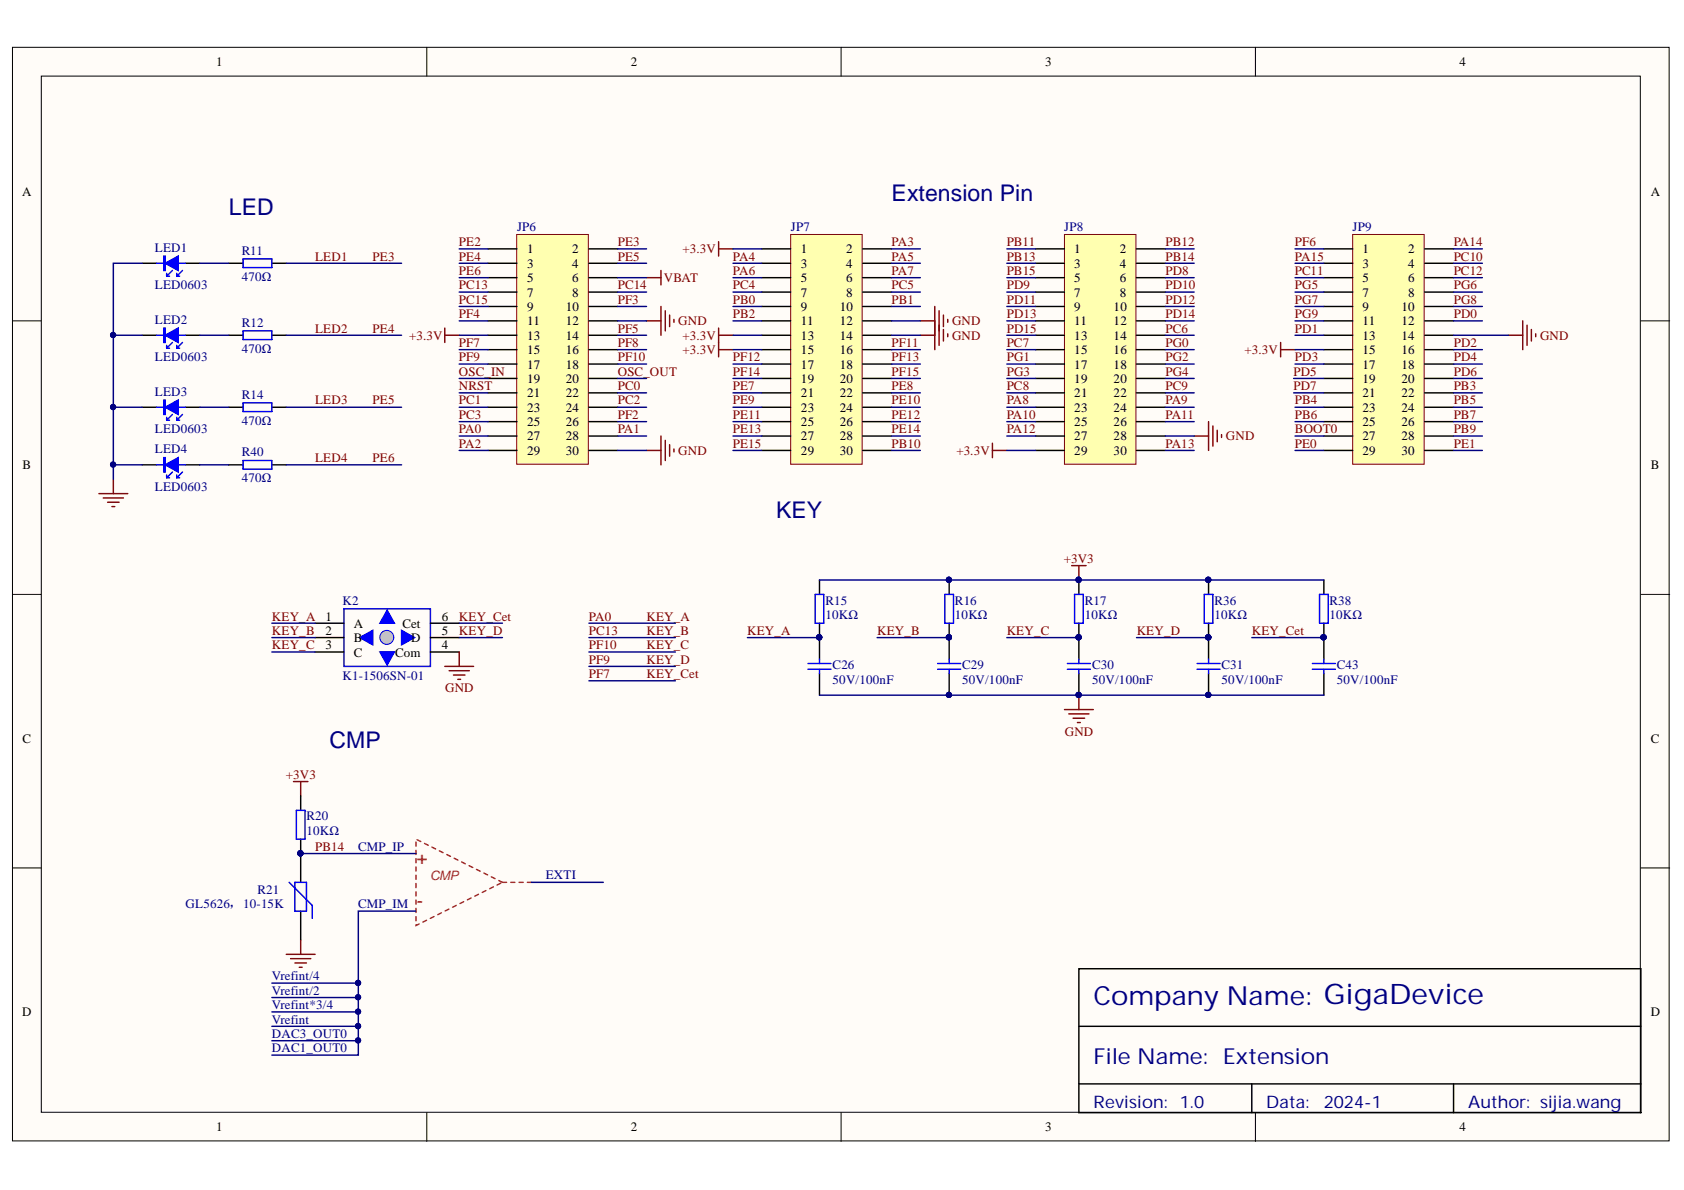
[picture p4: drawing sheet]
<svg xmlns="http://www.w3.org/2000/svg" width="297mm" height="210mm" viewBox="0 0 297 210" stroke-linecap="round" stroke-linejoin="round" font-family="sans-serif">
<defs><g id="words">
<text font-size="4.6" fill="#000080" x="192.9" y="177.3">Company Name: GigaDevice</text>
<g font-size="4.1" fill="#000080">
<text x="157.3" y="35.4">Extension Pin</text>
<text x="40.4" y="38">LED</text>
<text x="136.9" y="91.3">KEY</text>
<text x="58.1" y="131.9">CMP</text>
</g>
<text font-size="3.9" fill="#000080" x="192.9" y="187.7">File Name: Extension</text>
<g font-size="3.2" fill="#f00">
<text x="73.3" y="152.4">+</text>
<text x="73.3" y="160">-</text>
</g>
<g font-size="3" fill="#000080">
<text x="192.9" y="195.4">Revision: 1.0</text>
<text x="223.3" y="195.4">Data:</text>
<text x="233.5" y="195.4">2024-1</text>
<text x="259" y="195.4">Author: sijia.wang</text>
</g>
<g font-size="2.3">
<text x="38.2" y="11.7">1</text>
<text x="111.2" y="11.7">2</text>
<text x="184.3" y="11.7">3</text>
<text x="257.4" y="11.7">4</text>
<text x="3.9" y="34.5">A</text>
<text x="291.2" y="34.5">A</text>
<text x="93" y="44.7">1</text>
<text x="93" y="47.2">3</text>
<text x="100.9" y="44.7">2</text>
<text x="100.9" y="47.2">4</text>
<text x="141.3" y="44.7">1</text>
<text x="141.3" y="47.2">3</text>
<text x="149.2" y="44.7">2</text>
<text x="149.2" y="47.2">4</text>
<text x="189.5" y="44.7">1</text>
<text x="189.5" y="47.2">3</text>
<text x="197.5" y="44.7">2</text>
<text x="197.5" y="47.2">4</text>
<text x="240.3" y="44.7">1</text>
<text x="240.3" y="47.2">3</text>
<text x="248.4" y="44.7">2</text>
<text x="248.4" y="47.2">4</text>
<text x="93" y="49.8">5</text>
<text x="93" y="52.3">7</text>
<text x="100.9" y="49.8">6</text>
<text x="100.9" y="52.3">8</text>
<text x="141.3" y="49.8">5</text>
<text x="141.3" y="52.3">7</text>
<text x="149.2" y="49.8">6</text>
<text x="149.2" y="52.3">8</text>
<text x="189.5" y="49.8">5</text>
<text x="189.5" y="52.3">7</text>
<text x="197.5" y="49.8">6</text>
<text x="197.5" y="52.3">8</text>
<text x="240.3" y="49.8">5</text>
<text x="240.3" y="52.3">7</text>
<text x="248.4" y="49.8">6</text>
<text x="248.4" y="52.3">8</text>
<text x="93" y="54.9">9</text>
<text x="93" y="57.4">11</text>
<text x="93" y="59.9">13</text>
<text x="99.8" y="54.9">10</text>
<text x="99.8" y="57.4">12</text>
<text x="99.8" y="59.9">14</text>
<text x="141.3" y="54.9">9</text>
<text x="141.3" y="57.4">11</text>
<text x="141.3" y="59.9">13</text>
<text x="148.1" y="54.9">10</text>
<text x="148.1" y="57.4">12</text>
<text x="148.1" y="59.9">14</text>
<text x="189.5" y="54.9">9</text>
<text x="189.5" y="57.4">11</text>
<text x="189.5" y="59.9">13</text>
<text x="196.4" y="54.9">10</text>
<text x="196.4" y="57.4">12</text>
<text x="196.4" y="59.9">14</text>
<text x="240.3" y="54.9">9</text>
<text x="240.3" y="57.4">11</text>
<text x="240.3" y="59.9">13</text>
<text x="247.2" y="54.9">10</text>
<text x="247.2" y="57.4">12</text>
<text x="247.2" y="59.9">14</text>
<text x="93" y="62.5">15</text>
<text x="93" y="65">17</text>
<text x="99.8" y="62.5">16</text>
<text x="99.8" y="65">18</text>
<text x="141.3" y="62.5">15</text>
<text x="141.3" y="65">17</text>
<text x="148.1" y="62.5">16</text>
<text x="148.1" y="65">18</text>
<text x="189.5" y="62.5">15</text>
<text x="189.5" y="65">17</text>
<text x="196.4" y="62.5">16</text>
<text x="196.4" y="65">18</text>
<text x="240.3" y="62.5">15</text>
<text x="240.3" y="65">17</text>
<text x="247.2" y="62.5">16</text>
<text x="247.2" y="65">18</text>
<text x="93" y="67.5">19</text>
<text x="93" y="70.1">21</text>
<text x="99.8" y="67.5">20</text>
<text x="99.8" y="70.1">22</text>
<text x="141.3" y="67.5">19</text>
<text x="141.3" y="70.1">21</text>
<text x="148.1" y="67.5">20</text>
<text x="148.1" y="70.1">22</text>
<text x="189.5" y="67.5">19</text>
<text x="189.5" y="70.1">21</text>
<text x="196.4" y="67.5">20</text>
<text x="196.4" y="70.1">22</text>
<text x="240.3" y="67.5">19</text>
<text x="240.3" y="70.1">21</text>
<text x="247.2" y="67.5">20</text>
<text x="247.2" y="70.1">22</text>
<text x="93" y="72.6">23</text>
<text x="93" y="75.1">25</text>
<text x="93" y="77.7">27</text>
<text x="99.8" y="72.6">24</text>
<text x="99.8" y="75.1">26</text>
<text x="99.8" y="77.7">28</text>
<text x="141.3" y="72.6">23</text>
<text x="141.3" y="75.1">25</text>
<text x="141.3" y="77.7">27</text>
<text x="148.1" y="72.6">24</text>
<text x="148.1" y="75.1">26</text>
<text x="148.1" y="77.7">28</text>
<text x="189.5" y="72.6">23</text>
<text x="189.5" y="75.1">25</text>
<text x="189.5" y="77.7">27</text>
<text x="196.4" y="72.6">24</text>
<text x="196.4" y="75.1">26</text>
<text x="196.4" y="77.7">28</text>
<text x="240.3" y="72.6">23</text>
<text x="240.3" y="75.1">25</text>
<text x="240.3" y="77.7">27</text>
<text x="247.2" y="72.6">24</text>
<text x="247.2" y="75.1">26</text>
<text x="247.2" y="77.7">28</text>
<text x="4" y="82.8">B</text>
<text x="93" y="80.2">29</text>
<text x="99.8" y="80.2">30</text>
<text x="141.3" y="80.2">29</text>
<text x="148.1" y="80.2">30</text>
<text x="189.5" y="80.2">29</text>
<text x="196.4" y="80.2">30</text>
<text x="240.3" y="80.2">29</text>
<text x="247.2" y="80.2">30</text>
<text x="291.2" y="82.8">B</text>
<text x="57.4" y="109.5">1</text>
<text x="57.4" y="112">2</text>
<text x="62.4" y="110.7">A</text>
<text x="62.4" y="113.3">B</text>
<text x="71" y="110.7">Cet</text>
<text x="72.5" y="113.3">D</text>
<text x="77.9" y="112">5</text>
<text x="77.9" y="109.5">6</text>
<text x="57.4" y="114.5">3</text>
<text x="62.4" y="115.8">C</text>
<text x="69.7" y="115.8">Com</text>
<text x="77.9" y="114.5">4</text>
<text x="4" y="131">C</text>
<text x="291.2" y="131">C</text>
<text x="3.9" y="179.3">D</text>
<text x="291.2" y="179.3">D</text>
<text x="38.2" y="199.6">1</text>
<text x="111.2" y="199.6">2</text>
<text x="184.3" y="199.6">3</text>
<text x="257.4" y="199.6">4</text>
</g>
<g font-size="2.3" fill="#000080">
<text x="91.2" y="40.8">JP6</text>
<text x="139.5" y="40.8">JP7</text>
<text x="187.7" y="40.8">JP8</text>
<text x="238.6" y="40.8">JP9</text>
<text x="27.3" y="44.5">LED1</text>
<text x="42.6" y="45">R11</text>
<text x="27.3" y="51.1">LED0603</text>
<text x="42.6" y="49.5">470Ω</text>
<text x="27.3" y="57.1">LED2</text>
<text x="42.6" y="57.6">R12</text>
<text x="27.3" y="63.7">LED0603</text>
<text x="42.6" y="62.2">470Ω</text>
<text x="27.3" y="69.8">LED3</text>
<text x="42.6" y="70.3">R14</text>
<text x="27.3" y="76.4">LED0603</text>
<text x="42.6" y="74.9">470Ω</text>
<text x="27.3" y="80">LED4</text>
<text x="42.6" y="80.5">R40</text>
<text x="27.3" y="86.6">LED0603</text>
<text x="42.6" y="85">470Ω</text>
<text x="60.4" y="106.7">K2</text>
<text x="145.6" y="106.7">R15</text>
<text x="168.4" y="106.7">R16</text>
<text x="191.4" y="106.7">R17</text>
<text x="214.2" y="106.7">R36</text>
<text x="234.5" y="106.7">R38</text>
<text x="145.6" y="109.2">10KΩ</text>
<text x="168.4" y="109.2">10KΩ</text>
<text x="191.4" y="109.2">10KΩ</text>
<text x="214.2" y="109.2">10KΩ</text>
<text x="234.5" y="109.2">10KΩ</text>
<text x="60.4" y="119.9">K1-1506SN-01</text>
<text x="146.9" y="118.1">C26</text>
<text x="169.7" y="118.1">C29</text>
<text x="192.6" y="118.1">C30</text>
<text x="215.5" y="118.1">C31</text>
<text x="235.8" y="118.1">C43</text>
<text x="146.9" y="120.6">50V/100nF</text>
<text x="169.7" y="120.6">50V/100nF</text>
<text x="192.6" y="120.6">50V/100nF</text>
<text x="215.5" y="120.6">50V/100nF</text>
<text x="235.8" y="120.6">50V/100nF</text>
<text x="54.1" y="144.7">R20</text>
<text x="54.1" y="147.2">10KΩ</text>
<text x="63.2" y="150">CMP_IP</text>
<text x="96.3" y="155.1">EXTI</text>
<text x="32.7" y="160.2">GL5626，10-15K</text>
<text x="45.4" y="157.6">R21</text>
<text x="63.2" y="160.2">CMP_IM</text>
<text x="48" y="172.9">Vrefint/4</text>
<text x="48" y="175.5">Vrefint/2</text>
<text x="48" y="178">Vrefint*3/4</text>
<text x="48" y="180.6">Vrefint</text>
<text x="48" y="183.1">DAC3_OUT0</text>
<text x="48" y="185.6">DAC1_OUT0</text>
</g>
<g font-size="2.3" fill="#800000">
<text x="55.6" y="46">LED1</text>
<text x="65.7" y="46">PE3</text>
<text x="81" y="43.4">PE2</text>
<text x="81" y="46">PE4</text>
<text x="109" y="43.4">PE3</text>
<text x="109" y="46">PE5</text>
<text x="120.4" y="44.7">+3.3V</text>
<text x="129.3" y="46">PA4</text>
<text x="157.3" y="43.4">PA3</text>
<text x="157.3" y="46">PA5</text>
<text x="177.6" y="46">PB13</text>
<text x="177.6" y="43.4">PB11</text>
<text x="205.6" y="46">PB14</text>
<text x="205.6" y="43.4">PB12</text>
<text x="228.4" y="43.4">PF6</text>
<text x="228.4" y="46">PA15</text>
<text x="256.4" y="43.4">PA14</text>
<text x="256.4" y="46">PC10</text>
<text x="81" y="48.5">PE6</text>
<text x="81" y="51.1">PC13</text>
<text x="81" y="53.6">PC15</text>
<text x="109" y="51.1">PC14</text>
<text x="109" y="53.6">PF3</text>
<text x="117.1" y="49.8">VBAT</text>
<text x="129.3" y="48.5">PA6</text>
<text x="129.3" y="51.1">PC4</text>
<text x="129.3" y="53.6">PB0</text>
<text x="157.3" y="48.5">PA7</text>
<text x="157.3" y="51.1">PC5</text>
<text x="157.3" y="53.6">PB1</text>
<text x="177.6" y="48.5">PB15</text>
<text x="177.6" y="51.1">PD9</text>
<text x="177.6" y="53.6">PD11</text>
<text x="205.6" y="48.5">PD8</text>
<text x="205.6" y="51.1">PD10</text>
<text x="205.6" y="53.6">PD12</text>
<text x="228.4" y="48.5">PC11</text>
<text x="228.4" y="51.1">PG5</text>
<text x="228.4" y="53.6">PG7</text>
<text x="256.4" y="48.5">PC12</text>
<text x="256.4" y="51.1">PG6</text>
<text x="256.4" y="53.6">PG8</text>
<text x="55.6" y="58.7">LED2</text>
<text x="65.7" y="58.7">PE4</text>
<text x="72.2" y="59.9">+3.3V</text>
<text x="81" y="56.1">PF4</text>
<text x="109" y="58.7">PF5</text>
<text x="119.6" y="57.4">GND</text>
<text x="120.4" y="59.9">+3.3V</text>
<text x="129.3" y="56.1">PB2</text>
<text x="167.9" y="59.9">GND</text>
<text x="167.9" y="57.4">GND</text>
<text x="177.6" y="56.1">PD13</text>
<text x="177.6" y="58.7">PD15</text>
<text x="205.6" y="56.1">PD14</text>
<text x="205.6" y="58.7">PC6</text>
<text x="228.4" y="56.1">PG9</text>
<text x="228.4" y="58.7">PD1</text>
<text x="256.4" y="56.1">PD0</text>
<text x="271.6" y="59.9">GND</text>
<text x="81" y="61.2">PF7</text>
<text x="81" y="63.7">PF9</text>
<text x="109" y="61.2">PF8</text>
<text x="109" y="63.7">PF10</text>
<text x="120.4" y="62.5">+3.3V</text>
<text x="129.3" y="63.7">PF12</text>
<text x="157.3" y="63.7">PF13</text>
<text x="157.3" y="61.2">PF11</text>
<text x="177.6" y="61.2">PC7</text>
<text x="177.6" y="63.7">PG1</text>
<text x="205.6" y="61.2">PG0</text>
<text x="205.6" y="63.7">PG2</text>
<text x="219.5" y="62.5">+3.3V</text>
<text x="228.4" y="63.7">PD3</text>
<text x="256.4" y="61.2">PD2</text>
<text x="256.4" y="63.7">PD4</text>
<text x="55.6" y="71.3">LED3</text>
<text x="65.7" y="71.3">PE5</text>
<text x="81" y="66.3">OSC_IN</text>
<text x="81" y="68.8">NRST</text>
<text x="81" y="71.3">PC1</text>
<text x="109" y="66.3">OSC_OUT</text>
<text x="109" y="68.8">PC0</text>
<text x="109" y="71.3">PC2</text>
<text x="129.3" y="66.3">PF14</text>
<text x="129.3" y="68.8">PE7</text>
<text x="129.3" y="71.3">PE9</text>
<text x="157.3" y="66.3">PF15</text>
<text x="157.3" y="68.8">PE8</text>
<text x="157.3" y="71.3">PE10</text>
<text x="177.6" y="66.3">PG3</text>
<text x="177.6" y="68.8">PC8</text>
<text x="177.6" y="71.3">PA8</text>
<text x="205.6" y="66.3">PG4</text>
<text x="205.6" y="68.8">PC9</text>
<text x="205.6" y="71.3">PA9</text>
<text x="228.2" y="66.3">PD5</text>
<text x="228.2" y="68.8">PD7</text>
<text x="228.4" y="71.3">PB4</text>
<text x="256.4" y="66.3">PD6</text>
<text x="256.4" y="68.8">PB3</text>
<text x="256.4" y="71.3">PB5</text>
<text x="81" y="73.9">PC3</text>
<text x="81" y="76.4">PA0</text>
<text x="109" y="73.9">PF2</text>
<text x="109" y="76.4">PA1</text>
<text x="129.3" y="73.9">PE11</text>
<text x="129.3" y="76.4">PE13</text>
<text x="157.3" y="73.9">PE12</text>
<text x="157.3" y="76.4">PE14</text>
<text x="177.6" y="73.9">PA10</text>
<text x="177.6" y="76.4">PA12</text>
<text x="205.6" y="73.9">PA11</text>
<text x="216.2" y="77.7">GND</text>
<text x="228.4" y="73.9">PB6</text>
<text x="228.4" y="76.4">BOOT0</text>
<text x="256.4" y="73.9">PB7</text>
<text x="256.4" y="76.4">PB9</text>
<text x="55.6" y="81.5">LED4</text>
<text x="65.7" y="81.5">PE6</text>
<text x="81" y="78.9">PA2</text>
<text x="119.6" y="80.2">GND</text>
<text x="129.3" y="78.9">PE15</text>
<text x="157.3" y="78.9">PB10</text>
<text x="168.7" y="80.2">+3.3V</text>
<text x="205.6" y="78.9">PA13</text>
<text x="228.4" y="78.9">PE0</text>
<text x="256.4" y="78.9">PE1</text>
<text x="187.6" y="99.2">+3V3</text>
<text x="48" y="109.5">KEY_A</text>
<text x="48" y="112">KEY_B</text>
<text x="81" y="112">KEY_D</text>
<text x="81" y="109.5">KEY_Cet</text>
<text x="103.9" y="109.5">PA0</text>
<text x="103.9" y="112">PC13</text>
<text x="114" y="109.5">KEY_A</text>
<text x="114" y="112">KEY_B</text>
<text x="131.8" y="112">KEY_A</text>
<text x="154.7" y="112">KEY_B</text>
<text x="177.6" y="112">KEY_C</text>
<text x="200.5" y="112">KEY_D</text>
<text x="220.8" y="112">KEY_Cet</text>
<text x="48" y="114.5">KEY_C</text>
<text x="103.9" y="114.5">PF10</text>
<text x="103.9" y="119.6">PF7</text>
<text x="103.9" y="117.1">PF9</text>
<text x="114" y="114.5">KEY_C</text>
<text x="114" y="117.1">KEY_D</text>
<text x="114" y="119.6">KEY_Cet</text>
<text x="78.5" y="122.1">GND</text>
<text x="187.8" y="129.7">GND</text>
<text x="50.4" y="137.4">+3V3</text>
<text x="55.6" y="150">PB14</text>
</g>
<text font-size="2.3" fill="#ee0e22" x="75.9" y="155.2">CMP</text>
</g></defs>
<g fill="#fffcf8" stroke="#000" stroke-width=".18">
<path d="M2.2 8.3h292.2v192.9h-292.2z"/>
<path d="M7.3 13.4h282v182.8h-282z"/>
</g>
<path d="M75.3 8.3v5.1M148.4 8.3v5.1M221.4 8.3v5.1M2.2 56.6h5.1M289.4 56.6h5.1M2.2 104.8h5.1M289.4 104.8h5.1M2.2 153.1h5.1M289.4 153.1h5.1M75.3 196.3v5M148.4 196.3v5M221.4 196.3v5" fill="none" stroke="#000" stroke-width=".18"/>
<path d="M25.1 46.4h2.5M32.7 46.4h2.5M190.3 170.9h99.1v25.4h-99.1zM190.3 181h99.1M190.3 191.2h99.1M220.8 191.2v5.1M256.4 191.2v5.1" fill="none" stroke="#000" stroke-width=".25"/>
<path d="M29.1 46.4l2.3-1.2v2.5z" fill="#00f"/>
<path d="M27.6 46.4h1.3M28.9 45.2h.2v2.5h-.2zM29 45.2v2.5M29.1 46.4l2.3-1.2v2.5zM29.4 48.7h.5M29.4 48.2v.5M30.4 47.7l-1 1M31.2 48.7h.5M31.2 48.2v.5M31.4 46.4h1.3M32.2 47.7l-1 1" fill="none" stroke="#00f" stroke-width=".25"/>
<path d="M25.1 59.1h2.5M32.7 59.1h2.5" fill="none" stroke="#000" stroke-width=".25"/>
<path d="M29.1 59.1l2.3-1.2v2.5z" fill="#00f"/>
<g fill="none" stroke="#00f" stroke-width=".25">
<path d="M27.6 59.1h1.3M28.9 57.9h.2v2.5h-.2zM29 57.9v2.5M29.1 59.1l2.3-1.2v2.5zM31.4 59.1h1.3M42.9 45.7h5.1v1.5h-5.1zM42.9 58.4h5.1v1.5h-5.1zM29.4 61.4h.5M29.4 60.9v.5M30.4 60.4l-1 1M31.2 61.4h.5M31.2 60.9v.5"/>
<path d="M32.2 60.4l-1 1"/>
</g>
<path d="M40.3 46.4h2.6M40.3 59.1h2.6M48 46.4h2.5M48 59.1h2.5" fill="none" stroke="#000" stroke-width=".25"/>
<path d="M91.1 41.4h12.7v40.5h-12.7z" fill="#ffffb0" stroke="#800000" stroke-width=".18"/>
<g fill="none" stroke="#000" stroke-width=".25">
<path d="M86.1 43.9h5.1M86.1 46.4h5.1M86.1 49h5.1M86.1 51.5h5.1M86.1 54.1h5.1M86.1 56.6h5.1M86.1 59.1h5.1M103.9 43.9h5.1M103.9 46.4h5.1M103.9 49h5.1M103.9 51.5h5.1M103.9 54.1h5.1"/>
<path d="M103.9 56.6h5.1M103.9 59.1h5.1M86.1 61.7h5.1M86.1 64.2h5.1M86.1 66.8h5.1M86.1 69.3h5.1M86.1 71.8h5.1M86.1 74.4h5.1M86.1 76.9h5.1M86.1 79.5h5.1M103.9 61.7h5.1M103.9 64.2h5.1"/>
<path d="M103.9 66.8h5.1M103.9 69.3h5.1M103.9 71.8h5.1M103.9 74.4h5.1M103.9 76.9h5.1M103.9 79.5h5.1"/>
</g>
<path d="M139.5 41.4h12.6v40.5h-12.6z" fill="#ffffb0" stroke="#800000" stroke-width=".18"/>
<g fill="none" stroke="#000" stroke-width=".25">
<path d="M134.4 43.9h5.1M134.4 46.4h5.1M134.4 49h5.1M134.4 51.5h5.1M134.4 54.1h5.1M134.4 56.6h5.1M134.4 59.1h5.1M152.2 43.9h5.1M152.2 46.4h5.1M152.2 49h5.1M152.2 51.5h5.1M152.2 54.1h5.1"/>
<path d="M152.2 56.6h5.1M152.2 59.1h5.1M134.4 61.7h5.1M134.4 64.2h5.1M134.4 66.8h5.1M134.4 69.3h5.1M134.4 71.8h5.1M134.4 74.4h5.1M134.4 76.9h5.1M134.4 79.5h5.1M152.2 61.7h5.1M152.2 64.2h5.1"/>
<path d="M152.2 66.8h5.1M152.2 69.3h5.1M152.2 71.8h5.1M152.2 74.4h5.1M152.2 76.9h5.1M152.2 79.5h5.1"/>
</g>
<path d="M187.8 41.4h12.6v40.5h-12.6z" fill="#ffffb0" stroke="#800000" stroke-width=".18"/>
<g fill="none" stroke="#000" stroke-width=".25">
<path d="M182.7 43.9h5.1M182.7 46.4h5.1M182.7 49h5.1M182.7 51.5h5.1M182.7 54.1h5.1M182.7 56.6h5.1M182.7 59.1h5.1M200.5 43.9h5.1M200.5 46.4h5.1M200.5 49h5.1M200.5 51.5h5.1M200.5 54.1h5.1"/>
<path d="M200.5 56.6h5.1M200.5 59.1h5.1M182.7 61.7h5.1M182.7 64.2h5.1M182.7 66.8h5.1M182.7 69.3h5.1M182.7 71.8h5.1M182.7 74.4h5.1M182.7 76.9h5.1M182.7 79.5h5.1M200.5 61.7h5.1M200.5 64.2h5.1"/>
<path d="M200.5 66.8h5.1M200.5 69.3h5.1M200.5 71.8h5.1M200.5 74.4h5.1M200.5 76.9h5.1M200.5 79.5h5.1"/>
</g>
<path d="M238.6 41.4h12.6v40.5h-12.6z" fill="#ffffb0" stroke="#800000" stroke-width=".18"/>
<g fill="none" stroke="#000" stroke-width=".25">
<path d="M233.5 43.9h5.1M233.5 46.4h5.1M233.5 49h5.1M233.5 51.5h5.1M233.5 54.1h5.1M233.5 56.6h5.1M233.5 59.1h5.1M251.3 43.9h5.1M251.3 46.4h5.1M251.3 49h5.1M251.3 51.5h5.1M251.3 54.1h5.1"/>
<path d="M251.3 56.6h5.1M251.3 59.1h5.1M25.1 71.8h2.5M32.7 71.8h2.5M233.5 61.7h5.1M233.5 64.2h5.1M233.5 66.8h5.1M233.5 69.3h5.1M233.5 71.8h5.1M233.5 74.4h5.1M233.5 76.9h5.1M233.5 79.5h5.1"/>
<path d="M251.3 61.7h5.1M251.3 64.2h5.1M251.3 66.8h5.1M251.3 69.3h5.1M251.3 71.8h5.1M251.3 74.4h5.1M251.3 76.9h5.1M251.3 79.5h5.1"/>
</g>
<path d="M114 49h2.6M116.6 47.7v2.5" fill="none" stroke="#800000" stroke-width=".25"/>
<path d="M29.1 71.8l2.3-1.2v2.5z" fill="#00f"/>
<g fill="none" stroke="#00f" stroke-width=".25">
<path d="M27.6 71.8h1.3M28.9 70.6h.2v2.5h-.2zM29 70.6v2.5M29.1 71.8l2.3-1.2v2.5zM29.4 74.1h.5M29.4 73.6v.5M30.4 73.1l-1 1M31.2 74.1h.5M31.2 73.6v.5M31.4 71.8h1.3M32.2 73.1l-1 1M42.9 71.1h5.1v1.5h-5.1z"/>
<path d="M142.5 118.1h4.1M142.5 117h4.1M143.8 104.8h1.5v5.1h-1.5zM144.5 116.3v.7M144.5 118.1v.7"/>
</g>
<path d="M40.3 71.8h2.6M48 71.8h2.5M144.5 102.3v2.5M144.5 109.9v6.4M144.5 118.8v3.8" fill="none" stroke="#000" stroke-width=".25"/>
<path d="M17.5 87.1h5M18.2 87.8h3.6M19 88.6h2M19.7 89.4h.5M20 84.5v2.6M189 99.8h2.6M190.3 99.8v2.5M187.8 125.2h5M188.5 125.9h3.6M189.3 126.7h2M190 127.4h.6M190.3 122.6v2.6" fill="none" stroke="#800000" stroke-width=".25"/>
<g fill="#000080" stroke="#000080" stroke-width=".18">
<circle cx="144.5" cy="112.4" r=".46"/>
<circle cx="190.2" cy="102.3" r=".46"/>
<circle cx="190.3" cy="122.6" r=".46"/>
</g>
<path d="M68.3 107.6l1.3 2.3h-2.6z" fill="#00f"/>
<path d="M68.3 107.6l1.3 2.3h-2.6z" fill="none" stroke="#00f" stroke-width=".25"/>
<path d="M63.5 112.5l2.2-1.3v2.5z" fill="#00f"/>
<path d="M63.5 112.5l2.2-1.3v2.5z" fill="none" stroke="#00f" stroke-width=".25"/>
<path d="M67 115h2.6l-1.3 2.3z" fill="#00f"/>
<path d="M67 115h2.6l-1.3 2.3z" fill="none" stroke="#00f" stroke-width=".25"/>
<path d="M70.8 111.2l2.3 1.3-2.3 1.2z" fill="#00f"/>
<path d="M70.8 111.2l2.3 1.3-2.3 1.2z" fill="none" stroke="#00f" stroke-width=".25"/>
<circle cx="68.2" cy="112.4" r="1.23" fill="#c0c0c0" stroke="#00f" stroke-width=".18"/>
<path d="M60.7 107.4h15.2v10.1h-15.2z" fill="none" stroke="#0000bf" stroke-width=".25"/>
<g fill="none" stroke="#000" stroke-width=".25">
<path d="M25.1 82h2.5M32.7 82h2.5M55.6 109.9h5.1M55.6 112.5h5.1M55.6 115h5.1M75.9 109.9h5.1M75.9 112.5h5.1M75.9 115h5.1M167.4 102.3v2.5M167.4 109.9v6.4M167.4 118.8v3.8M190.3 102.3v2.5"/>
<path d="M190.3 109.9v6.4M190.3 118.8v3.8M213.2 102.3v2.5M213.2 109.9v6.4M213.2 118.8v3.8M233.5 102.3v2.5M233.5 109.9v6.4M233.5 118.8v3.8"/>
</g>
<path d="M78.5 117.5h5M79.2 118.3h3.6M80 119.1h2M80.7 119.8h.6M81 115v2.5" fill="none" stroke="#800000" stroke-width=".25"/>
<g fill="#000080" stroke="#000080" stroke-width=".18">
<circle cx="167.4" cy="102.3" r=".46"/>
<circle cx="167.4" cy="112.4" r=".46"/>
<circle cx="190.2" cy="102.3" r=".46"/>
<circle cx="190.3" cy="112.4" r=".46"/>
<circle cx="213.1" cy="102.3" r=".47"/>
<circle cx="213.1" cy="112.4" r=".46"/>
<circle cx="233.5" cy="112.4" r=".46"/>
<circle cx="167.4" cy="122.6" r=".46"/>
<circle cx="190.3" cy="122.6" r=".46"/>
<circle cx="213.1" cy="122.6" r=".46"/>
</g>
<g fill="none" stroke="#00f" stroke-width=".25">
<path d="M165.4 118.1h4.1M165.4 117h4.1M166.7 104.8h1.5v5.1h-1.5zM167.4 116.3v.7M167.4 118.1v.7M188.3 118.1h4M188.3 117h4M189.5 104.8h1.6v5.1h-1.6zM190.3 116.3v.7M190.3 118.1v.7M211.1 118.1h4.1M211.1 117h4.1"/>
<path d="M212.4 104.8h1.5v5.1h-1.5zM213.2 116.3v.7M213.2 118.1v.7M231.5 118.1h4M231.5 117h4M232.8 104.8h1.5v5.1h-1.5zM233.5 116.3v.7M233.5 118.1v.7"/>
</g>
<path d="M29.1 82l2.3-1.3v2.6z" fill="#00f"/>
<g fill="none" stroke="#00f" stroke-width=".25">
<path d="M27.6 82h1.3M28.9 80.7h.2v2.6h-.2zM29 80.7v2.6M29.1 82l2.3-1.3v2.6zM29.4 84.3h.5M29.4 83.8v.5M30.4 83.3l-1 1M31.2 84.3h.5M31.2 83.8v.5M31.4 82h1.3M32.2 83.3l-1 1M42.9 81.2h5.1v1.6h-5.1z"/>
<path d="M51 155.6l4.1 4.1v2.3M52 155.6h2.1v5.1h-2.1zM52.3 142.9h1.5v5.1h-1.5z"/>
</g>
<path d="M40.3 82h2.6M48 82h2.5M53 140.4v2.5M53 148v7.6M53 160.7v5.1" fill="none" stroke="#000" stroke-width=".25"/>
<g fill="none" stroke="#800000" stroke-width=".25">
<path d="M78.5 57.9v2.5M78.5 59.1h2.5M114 56.6h2.6M116.6 54.1v5M117.3 54.8v3.6M118.1 55.6v2M118.9 56.3v.6M126.8 59.1h2.5M126.8 42.6v2.6M126.8 57.9v5M126.8 43.9h2.5M162.3 56.6h2.6"/>
<path d="M162.3 59.1h2.6M164.9 54.1v7.6M165.6 54.8v6.1M166.4 55.6v2M166.4 58.1v2.1M167.2 56.3v.6M167.2 58.9v.5M266.1 59.1h2.5M268.6 56.6v5.1M269.4 57.4v3.5M270.1 58.1v2.1M270.9 58.9v.5"/>
<path d="M114 79.5h2.6M116.6 76.9v5.1M117.3 77.7v3.5M118.1 78.4v2.1M118.9 79.2v.5M126.8 61.7h2.5M175.1 79.5h2.5M175.1 78.2v2.5M210.6 76.9h2.6M213.2 74.4v5.1M213.9 75.1v3.6M214.7 75.9v2"/>
<path d="M215.5 76.7v.5M225.9 60.4v2.5M225.9 61.7h2.5M51.8 137.9h2.5M53 137.9v2.5M50.5 168.3h5.1M51.3 169.1h3.5M52 169.9h2.1M52.8 170.6h.5M53 165.8v2.5"/>
</g>
<g fill="#000080" stroke="#000080" stroke-width=".18">
<circle cx="53" cy="150.5" r=".46"/>
<circle cx="19.9" cy="59.1" r=".46"/>
<circle cx="19.9" cy="71.8" r=".46"/>
<circle cx="144.5" cy="112.4" r=".46"/>
<circle cx="167.4" cy="112.4" r=".46"/>
<circle cx="190.3" cy="112.4" r=".46"/>
<circle cx="213.1" cy="112.4" r=".46"/>
<circle cx="233.5" cy="112.4" r=".46"/>
<circle cx="167.4" cy="102.3" r=".46"/>
<circle cx="190.2" cy="102.3" r=".46"/>
<circle cx="213.1" cy="102.3" r=".47"/>
<circle cx="167.4" cy="122.6" r=".46"/>
<circle cx="190.3" cy="122.6" r=".46"/>
<circle cx="213.1" cy="122.6" r=".46"/>
<circle cx="19.9" cy="81.9" r=".46"/>
<circle cx="63.1" cy="173.4" r=".46"/>
<circle cx="63.2" cy="175.9" r=".46"/>
<circle cx="63.2" cy="178.4" r=".46"/>
<circle cx="63.1" cy="181" r=".46"/>
<circle cx="63.2" cy="183.5" r=".46"/>
</g>
<path d="M88.6 155.6l-15.2-7.6v15.3l15.2-7.7M88.6 155.6h5.1" fill="none" stroke="#ee0e22" stroke-width=".25" stroke-dasharray=".7 .7"/>
<g fill="none" stroke="#000080" stroke-width=".25">
<path d="M20 59.1v12.7h5.1M25.1 46.4h-5.1v12.7h5.1M35.2 46.4h5.1M35.2 59.1h5.1M50.5 46.4h20.3M50.5 59.1h20.3M81 46.4h5.1M81 59.1h5.1M81 43.9h5.1M81 49h5.1M81 51.5h5.1M81 54.1h5.1"/>
<path d="M81 56.6h5.1M109 46.4h5M109 59.1h5M109 43.9h5M109 49h5M109 51.5h5M109 54.1h5M109 56.6h5M129.3 46.4h5.1M129.3 59.1h5.1M129.3 43.9h5.1M129.3 49h5.1"/>
<path d="M129.3 51.5h5.1M129.3 54.1h5.1M129.3 56.6h5.1M157.3 46.4h5M157.3 59.1h5M157.3 43.9h5M157.3 49h5M157.3 51.5h5M157.3 54.1h5M157.3 56.6h5M177.6 46.4h5.1M177.6 59.1h5.1"/>
<path d="M177.6 43.9h5.1M177.6 49h5.1M177.6 51.5h5.1M177.6 54.1h5.1M177.6 56.6h5.1M205.6 46.4h5M205.6 59.1h5M205.6 43.9h5M205.6 49h5M205.6 51.5h5M205.6 54.1h5M205.6 56.6h5"/>
<path d="M228.4 46.4h5.1M228.4 59.1h5.1M228.4 43.9h5.1M228.4 49h5.1M228.4 51.5h5.1M228.4 54.1h5.1M228.4 56.6h5.1M256.4 46.4h5.1M256.4 59.1h9.7M256.4 43.9h5.1M256.4 49h5.1M256.4 51.5h5.1"/>
<path d="M256.4 54.1h5.1M256.4 56.6h5.1M20 71.8v12.7M35.2 71.8h5.1M50.5 71.8h20.3M81 61.7h5.1M81 64.2h5.1M81 66.8h5.1M81 69.3h5.1M81 71.8h5.1M81 74.4h5.1M81 76.9h5.1"/>
<path d="M81 79.5h5.1M109 61.7h5M109 64.2h5M109 66.8h5M109 69.3h5M109 71.8h5M109 74.4h5M109 76.9h5M109 79.5h5M129.3 61.7h5.1M129.3 64.2h5.1M129.3 66.8h5.1"/>
<path d="M129.3 69.3h5.1M129.3 71.8h5.1M129.3 74.4h5.1M129.3 76.9h5.1M129.3 79.5h5.1M157.3 61.7h5M157.3 64.2h5M157.3 66.8h5M157.3 69.3h5M157.3 71.8h5M157.3 74.4h5M157.3 76.9h5"/>
<path d="M157.3 79.5h5M177.6 61.7h5.1M177.6 64.2h5.1M177.6 66.8h5.1M177.6 69.3h5.1M177.6 71.8h5.1M177.6 74.4h5.1M177.6 76.9h5.1M177.6 79.5h5.1M205.6 61.7h5M205.6 64.2h5M205.6 66.8h5"/>
<path d="M205.6 69.3h5M205.6 71.8h5M205.6 74.4h5M205.6 76.9h5M205.6 79.5h5M228.2 66.8h5.3M228.2 69.3h5.3M228.4 61.7h5.1M228.4 64.2h5.1M228.4 71.8h5.1M228.4 74.4h5.1M228.4 76.9h5.1"/>
<path d="M228.4 79.5h5.1M256.4 61.7h5.1M256.4 64.2h5.1M256.4 66.8h5.1M256.4 69.3h5.1M256.4 71.8h5.1M256.4 74.4h5.1M256.4 76.9h5.1M256.4 79.5h5.1M20 82h5.1M35.2 82h5.1M50.5 82h20.3"/>
<path d="M48 112.5h7.6M48 109.9h7.6M48 115h7.6M81 112.5h7.6M81 109.9h7.6M103.9 112.5h15.2M103.9 109.9h15.2M103.9 115h15.2M103.9 117.5h15.2M131.8 112.5h12.7M144.5 102.3h89M154.7 112.5h12.7"/>
<path d="M177.6 112.5h12.7M200.5 112.5h12.7M220.8 112.5h12.7M103.9 120.1h15.2M144.5 122.6h89M53 150.6h20.4M93.7 155.6h12.7M48 173.4h15.2M48 176h15.2M48 178.5h15.2M73.4 160.7h-10.2v20.3h-15.2M63.2 181v2.6h-15.2"/>
<path d="M63.2 183.6v2.5h-15.2"/>
</g>
<use href="#words"/>
</svg>
